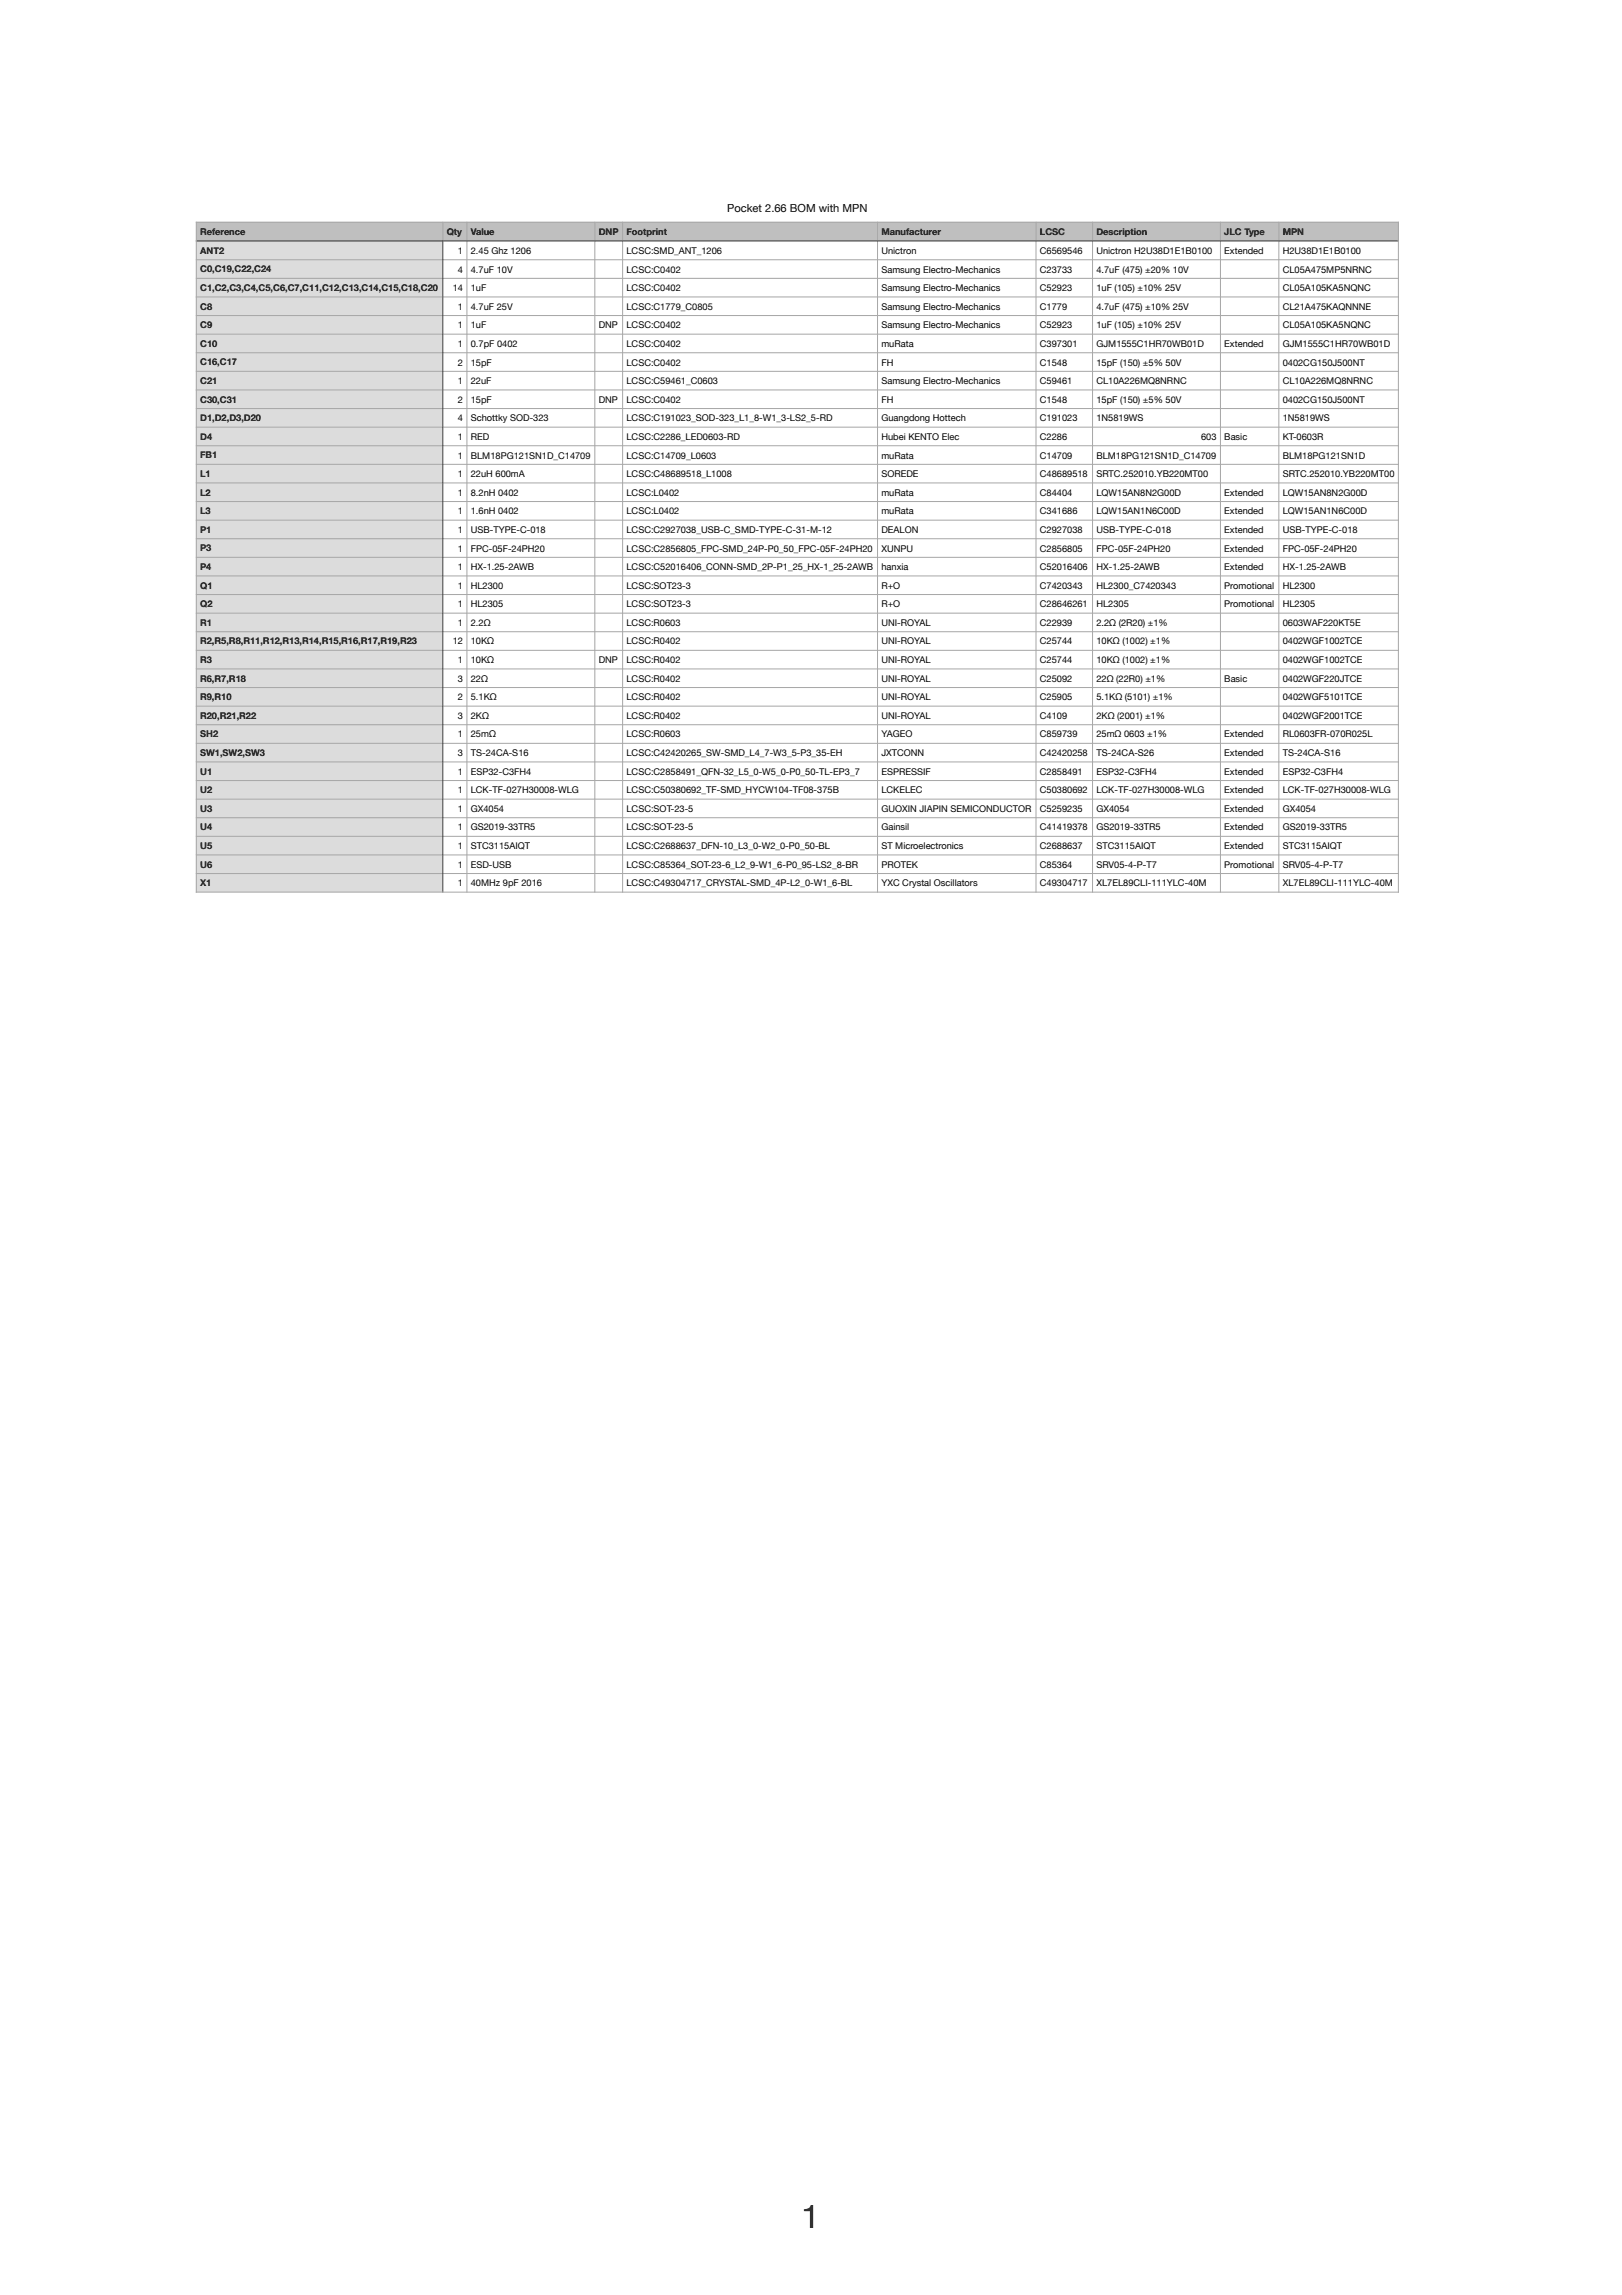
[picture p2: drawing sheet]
<svg xmlns="http://www.w3.org/2000/svg" width="617mm" height="874mm" viewBox="0 0 617 874" stroke-linecap="round" stroke-linejoin="round" font-family="sans-serif">
<defs><g id="words">
<text font-size="12.4" x="305" y="848.3">1</text>
<text font-size="4.2" x="276.8" y="80.8">Pocket 2.66 BOM with MPN</text>
<g font-size="3.5">
<text x="76.2" y="89.4">Reference</text>
<text x="170" y="89.4">Qty</text>
<text x="179.2" y="89.4">Value</text>
<text x="227.9" y="89.4">DNP</text>
<text x="238.5" y="89.4">Footprint</text>
<text x="335.5" y="89.4">Manufacturer</text>
<text x="395.8" y="89.4">LCSC</text>
<text x="417.3" y="89.4">Description</text>
<text x="466" y="89.4">JLC Type</text>
<text x="488.2" y="89.4">MPN</text>
<text x="76.2" y="96.6">ANT2</text>
<text x="174.3" y="96.7">1</text>
<text x="179.2" y="96.7">2.45 Ghz 1206</text>
<text x="238.5" y="96.7">LCSC:SMD_ANT_1206</text>
<text x="335.5" y="96.7">Unictron</text>
<text x="395.8" y="96.7">C6569546</text>
<text x="417.3" y="96.7">Unictron H2U38D1E1B0100</text>
<text x="466" y="96.7">Extended</text>
<text x="488.2" y="96.7">H2U38D1E1B0100</text>
<text x="76.2" y="103.7">C0,C19,C22,C24</text>
<text x="174.3" y="103.7">4</text>
<text x="179.2" y="103.7">4.7uF 10V</text>
<text x="238.5" y="103.7">LCSC:C0402</text>
<text x="335.5" y="103.7">Samsung Electro-Mechanics</text>
<text x="395.8" y="103.7">C23733</text>
<text x="417.3" y="103.7">4.7uF (475) ±20% 10V</text>
<text x="488.2" y="103.7">CL05A475MP5NRNC</text>
<text x="76.2" y="110.8">C1,C2,C3,C4,C5,C6,C7,C11,C12,C13,C14,C15,C18,C20</text>
<text x="172.3" y="110.8">14</text>
<text x="179.2" y="110.8">1uF</text>
<text x="238.5" y="110.8">LCSC:C0402</text>
<text x="335.5" y="110.8">Samsung Electro-Mechanics</text>
<text x="395.8" y="110.8">C52923</text>
<text x="417.3" y="110.8">1uF (105) ±10% 25V</text>
<text x="488.2" y="110.8">CL05A105KA5NQNC</text>
<text x="76.2" y="117.9">C8</text>
<text x="174.3" y="117.9">1</text>
<text x="179.2" y="117.9">4.7uF 25V</text>
<text x="238.5" y="117.9">LCSC:C1779_C0805</text>
<text x="335.5" y="117.9">Samsung Electro-Mechanics</text>
<text x="395.8" y="117.9">C1779</text>
<text x="417.3" y="117.9">4.7uF (475) ±10% 25V</text>
<text x="488.2" y="117.9">CL21A475KAQNNNE</text>
<text x="76.2" y="125">C9</text>
<text x="174.3" y="125">1</text>
<text x="179.2" y="125">1uF</text>
<text x="227.9" y="125">DNP</text>
<text x="238.5" y="125">LCSC:C0402</text>
<text x="335.5" y="125">Samsung Electro-Mechanics</text>
<text x="395.8" y="125">C52923</text>
<text x="417.3" y="125">1uF (105) ±10% 25V</text>
<text x="488.2" y="125">CL05A105KA5NQNC</text>
<text x="76.2" y="132">C10</text>
<text x="174.3" y="132.1">1</text>
<text x="179.2" y="132.1">0.7pF 0402</text>
<text x="238.5" y="132.1">LCSC:C0402</text>
<text x="335.5" y="132.1">muRata</text>
<text x="395.8" y="132.1">C397301</text>
<text x="417.3" y="132.1">GJM1555C1HR70WB01D</text>
<text x="466" y="132.1">Extended</text>
<text x="488.2" y="132.1">GJM1555C1HR70WB01D</text>
<text x="76.2" y="139.1">C16,C17</text>
<text x="174.3" y="139.1">2</text>
<text x="179.2" y="139.1">15pF</text>
<text x="238.5" y="139.1">LCSC:C0402</text>
<text x="335.5" y="139.1">FH</text>
<text x="395.8" y="139.1">C1548</text>
<text x="417.3" y="139.1">15pF (150) ±5% 50V</text>
<text x="488.2" y="139.1">0402CG150J500NT</text>
<text x="76.2" y="146.2">C21</text>
<text x="174.3" y="146.2">1</text>
<text x="179.2" y="146.2">22uF</text>
<text x="238.5" y="146.2">LCSC:C59461_C0603</text>
<text x="335.5" y="146.2">Samsung Electro-Mechanics</text>
<text x="395.8" y="146.2">C59461</text>
<text x="417.3" y="146.2">CL10A226MQ8NRNC</text>
<text x="488.2" y="146.2">CL10A226MQ8NRNC</text>
<text x="76.2" y="153.3">C30,C31</text>
<text x="174.3" y="153.3">2</text>
<text x="179.2" y="153.3">15pF</text>
<text x="227.9" y="153.3">DNP</text>
<text x="238.5" y="153.3">LCSC:C0402</text>
<text x="335.5" y="153.3">FH</text>
<text x="395.8" y="153.3">C1548</text>
<text x="417.3" y="153.3">15pF (150) ±5% 50V</text>
<text x="488.2" y="153.3">0402CG150J500NT</text>
<text x="76.2" y="160.4">D1,D2,D3,D20</text>
<text x="174.3" y="160.4">4</text>
<text x="179.2" y="160.4">Schottky SOD-323</text>
<text x="238.5" y="160.4">LCSC:C191023_SOD-323_L1_8-W1_3-LS2_5-RD</text>
<text x="335.5" y="160.4">Guangdong Hottech</text>
<text x="395.8" y="160.4">C191023</text>
<text x="417.3" y="160.4">1N5819WS</text>
<text x="488.2" y="160.4">1N5819WS</text>
<text x="76.2" y="167.4">D4</text>
<text x="174.3" y="167.5">1</text>
<text x="179.2" y="167.5">RED</text>
<text x="238.5" y="167.5">LCSC:C2286_LED0603-RD</text>
<text x="335.5" y="167.5">Hubei KENTO Elec</text>
<text x="395.8" y="167.5">C2286</text>
<text x="457.2" y="167.5">603</text>
<text x="466" y="167.5">Basic</text>
<text x="488.2" y="167.5">KT-0603R</text>
<text x="76.2" y="174.5">FB1</text>
<text x="174.3" y="174.5">1</text>
<text x="179.2" y="174.5">BLM18PG121SN1D_C14709</text>
<text x="238.5" y="174.5">LCSC:C14709_L0603</text>
<text x="335.5" y="174.5">muRata</text>
<text x="395.8" y="174.5">C14709</text>
<text x="417.3" y="174.5">BLM18PG121SN1D_C14709</text>
<text x="488.2" y="174.5">BLM18PG121SN1D</text>
<text x="76.2" y="181.6">L1</text>
<text x="174.3" y="181.6">1</text>
<text x="179.2" y="181.6">22uH 600mA</text>
<text x="238.5" y="181.6">LCSC:C48689518_L1008</text>
<text x="335.5" y="181.6">SOREDE</text>
<text x="395.8" y="181.6">C48689518</text>
<text x="417.3" y="181.6">SRTC.252010.YB220MT00</text>
<text x="488.2" y="181.6">SRTC.252010.YB220MT00</text>
<text x="76.2" y="188.7">L2</text>
<text x="174.3" y="188.7">1</text>
<text x="179.2" y="188.7">8.2nH 0402</text>
<text x="238.5" y="188.7">LCSC:L0402</text>
<text x="335.5" y="188.7">muRata</text>
<text x="395.8" y="188.7">C84404</text>
<text x="417.3" y="188.7">LQW15AN8N2G00D</text>
<text x="466" y="188.7">Extended</text>
<text x="488.2" y="188.7">LQW15AN8N2G00D</text>
<text x="76.2" y="195.8">L3</text>
<text x="174.3" y="195.8">1</text>
<text x="179.2" y="195.8">1.6nH 0402</text>
<text x="238.5" y="195.8">LCSC:L0402</text>
<text x="335.5" y="195.8">muRata</text>
<text x="395.8" y="195.8">C341686</text>
<text x="417.3" y="195.8">LQW15AN1N6C00D</text>
<text x="466" y="195.8">Extended</text>
<text x="488.2" y="195.8">LQW15AN1N6C00D</text>
<text x="76.2" y="202.8">P1</text>
<text x="174.3" y="202.9">1</text>
<text x="179.2" y="202.9">USB-TYPE-C-018</text>
<text x="238.5" y="202.9">LCSC:C2927038_USB-C_SMD-TYPE-C-31-M-12</text>
<text x="335.5" y="202.9">DEALON</text>
<text x="395.8" y="202.9">C2927038</text>
<text x="417.3" y="202.9">USB-TYPE-C-018</text>
<text x="466" y="202.9">Extended</text>
<text x="488.2" y="202.9">USB-TYPE-C-018</text>
<text x="76.2" y="209.9">P3</text>
<text x="174.3" y="209.9">1</text>
<text x="179.2" y="209.9">FPC-05F-24PH20</text>
<text x="238.5" y="209.9">LCSC:C2856805_FPC-SMD_24P-P0_50_FPC-05F-24PH20</text>
<text x="335.5" y="209.9">XUNPU</text>
<text x="395.8" y="209.9">C2856805</text>
<text x="417.3" y="209.9">FPC-05F-24PH20</text>
<text x="466" y="209.9">Extended</text>
<text x="488.2" y="209.9">FPC-05F-24PH20</text>
<text x="76.2" y="217">P4</text>
<text x="174.3" y="217">1</text>
<text x="179.2" y="217">HX-1.25-2AWB</text>
<text x="238.5" y="217">LCSC:C52016406_CONN-SMD_2P-P1_25_HX-1_25-2AWB</text>
<text x="335.5" y="217">hanxia</text>
<text x="395.8" y="217">C52016406</text>
<text x="417.3" y="217">HX-1.25-2AWB</text>
<text x="466" y="217">Extended</text>
<text x="488.2" y="217">HX-1.25-2AWB</text>
<text x="76.2" y="224.1">Q1</text>
<text x="174.3" y="224.1">1</text>
<text x="179.2" y="224.1">HL2300</text>
<text x="238.5" y="224.1">LCSC:SOT23-3</text>
<text x="335.5" y="224.1">R+O</text>
<text x="395.8" y="224.1">C7420343</text>
<text x="417.3" y="224.1">HL2300_C7420343</text>
<text x="466" y="224.1">Promotional</text>
<text x="488.2" y="224.1">HL2300</text>
<text x="76.2" y="231.2">Q2</text>
<text x="174.3" y="231.2">1</text>
<text x="179.2" y="231.2">HL2305</text>
<text x="238.5" y="231.2">LCSC:SOT23-3</text>
<text x="335.5" y="231.2">R+O</text>
<text x="395.8" y="231.2">C28646261</text>
<text x="417.3" y="231.2">HL2305</text>
<text x="466" y="231.2">Promotional</text>
<text x="488.2" y="231.2">HL2305</text>
<text x="76.2" y="238.2">R1</text>
<text x="174.3" y="238.3">1</text>
<text x="179.2" y="238.3">2.2Ω</text>
<text x="238.5" y="238.3">LCSC:R0603</text>
<text x="335.5" y="238.3">UNI-ROYAL</text>
<text x="395.8" y="238.3">C22939</text>
<text x="417.3" y="238.3">2.2Ω (2R20) ±1%</text>
<text x="488.2" y="238.3">0603WAF220KT5E</text>
<text x="76.2" y="245.3">R2,R5,R8,R11,R12,R13,R14,R15,R16,R17,R19,R23</text>
<text x="172.3" y="245.3">12</text>
<text x="179.2" y="245.3">10KΩ</text>
<text x="238.5" y="245.3">LCSC:R0402</text>
<text x="335.5" y="245.3">UNI-ROYAL</text>
<text x="395.8" y="245.3">C25744</text>
<text x="417.3" y="245.3">10KΩ (1002) ±1%</text>
<text x="488.2" y="245.3">0402WGF1002TCE</text>
<text x="76.2" y="252.4">R3</text>
<text x="174.3" y="252.4">1</text>
<text x="179.2" y="252.4">10KΩ</text>
<text x="227.9" y="252.4">DNP</text>
<text x="238.5" y="252.4">LCSC:R0402</text>
<text x="335.5" y="252.4">UNI-ROYAL</text>
<text x="395.8" y="252.4">C25744</text>
<text x="417.3" y="252.4">10KΩ (1002) ±1%</text>
<text x="488.2" y="252.4">0402WGF1002TCE</text>
<text x="76.2" y="259.5">R6,R7,R18</text>
<text x="174.3" y="259.5">3</text>
<text x="179.2" y="259.5">22Ω</text>
<text x="238.5" y="259.5">LCSC:R0402</text>
<text x="335.5" y="259.5">UNI-ROYAL</text>
<text x="395.8" y="259.5">C25092</text>
<text x="417.3" y="259.5">22Ω (22R0) ±1%</text>
<text x="466" y="259.5">Basic</text>
<text x="488.2" y="259.5">0402WGF220JTCE</text>
<text x="76.2" y="266.6">R9,R10</text>
<text x="174.3" y="266.6">2</text>
<text x="179.2" y="266.6">5.1KΩ</text>
<text x="238.5" y="266.6">LCSC:R0402</text>
<text x="335.5" y="266.6">UNI-ROYAL</text>
<text x="395.8" y="266.6">C25905</text>
<text x="417.3" y="266.6">5.1KΩ (5101) ±1%</text>
<text x="488.2" y="266.6">0402WGF5101TCE</text>
<text x="76.2" y="273.6">R20,R21,R22</text>
<text x="174.3" y="273.7">3</text>
<text x="179.2" y="273.7">2KΩ</text>
<text x="238.5" y="273.7">LCSC:R0402</text>
<text x="335.5" y="273.7">UNI-ROYAL</text>
<text x="395.8" y="273.7">C4109</text>
<text x="417.3" y="273.7">2KΩ (2001) ±1%</text>
<text x="488.2" y="273.7">0402WGF2001TCE</text>
<text x="76.2" y="280.7">SH2</text>
<text x="174.3" y="280.7">1</text>
<text x="179.2" y="280.7">25mΩ</text>
<text x="238.5" y="280.7">LCSC:R0603</text>
<text x="335.5" y="280.7">YAGEO</text>
<text x="395.8" y="280.7">C859739</text>
<text x="417.3" y="280.7">25mΩ 0603 ±1%</text>
<text x="466" y="280.7">Extended</text>
<text x="488.2" y="280.7">RL0603FR-070R025L</text>
<text x="76.2" y="287.8">SW1,SW2,SW3</text>
<text x="174.3" y="287.8">3</text>
<text x="179.2" y="287.8">TS-24CA-S16</text>
<text x="238.5" y="287.8">LCSC:C42420265_SW-SMD_L4_7-W3_5-P3_35-EH</text>
<text x="335.5" y="287.8">JXTCONN</text>
<text x="395.8" y="287.8">C42420258</text>
<text x="417.3" y="287.8">TS-24CA-S26</text>
<text x="466" y="287.8">Extended</text>
<text x="488.2" y="287.8">TS-24CA-S16</text>
<text x="76.2" y="294.9">U1</text>
<text x="174.3" y="294.9">1</text>
<text x="179.2" y="294.9">ESP32-C3FH4</text>
<text x="238.5" y="294.9">LCSC:C2858491_QFN-32_L5_0-W5_0-P0_50-TL-EP3_7</text>
<text x="335.5" y="294.9">ESPRESSIF</text>
<text x="395.8" y="294.9">C2858491</text>
<text x="417.3" y="294.9">ESP32-C3FH4</text>
<text x="466" y="294.9">Extended</text>
<text x="488.2" y="294.9">ESP32-C3FH4</text>
<text x="76.2" y="302">U2</text>
<text x="174.3" y="302">1</text>
<text x="179.2" y="302">LCK-TF-027H30008-WLG</text>
<text x="238.5" y="302">LCSC:C50380692_TF-SMD_HYCW104-TF08-375B</text>
<text x="335.5" y="302">LCKELEC</text>
<text x="395.8" y="302">C50380692</text>
<text x="417.3" y="302">LCK-TF-027H30008-WLG</text>
<text x="466" y="302">Extended</text>
<text x="488.2" y="302">LCK-TF-027H30008-WLG</text>
<text x="76.2" y="309">U3</text>
<text x="174.3" y="309.1">1</text>
<text x="179.2" y="309.1">GX4054</text>
<text x="238.5" y="309.1">LCSC:SOT-23-5</text>
<text x="335.5" y="309.1">GUOXIN JIAPIN SEMICONDUCTOR</text>
<text x="395.8" y="309.1">C5259235</text>
<text x="417.3" y="309.1">GX4054</text>
<text x="466" y="309.1">Extended</text>
<text x="488.2" y="309.1">GX4054</text>
<text x="76.2" y="316.1">U4</text>
<text x="174.3" y="316.1">1</text>
<text x="179.2" y="316.1">GS2019-33TR5</text>
<text x="238.5" y="316.1">LCSC:SOT-23-5</text>
<text x="335.5" y="316.1">Gainsil</text>
<text x="395.8" y="316.1">C41419378</text>
<text x="417.3" y="316.1">GS2019-33TR5</text>
<text x="466" y="316.1">Extended</text>
<text x="488.2" y="316.1">GS2019-33TR5</text>
<text x="76.2" y="323.2">U5</text>
<text x="174.3" y="323.2">1</text>
<text x="179.2" y="323.2">STC3115AIQT</text>
<text x="238.5" y="323.2">LCSC:C2688637_DFN-10_L3_0-W2_0-P0_50-BL</text>
<text x="335.5" y="323.2">ST Microelectronics</text>
<text x="395.8" y="323.2">C2688637</text>
<text x="417.3" y="323.2">STC3115AIQT</text>
<text x="466" y="323.2">Extended</text>
<text x="488.2" y="323.2">STC3115AIQT</text>
<text x="76.2" y="330.3">U6</text>
<text x="174.3" y="330.3">1</text>
<text x="179.2" y="330.3">ESD-USB</text>
<text x="238.5" y="330.3">LCSC:C85364_SOT-23-6_L2_9-W1_6-P0_95-LS2_8-BR</text>
<text x="335.5" y="330.3">PROTEK</text>
<text x="395.8" y="330.3">C85364</text>
<text x="417.3" y="330.3">SRV05-4-P-T7</text>
<text x="466" y="330.3">Promotional</text>
<text x="488.2" y="330.3">SRV05-4-P-T7</text>
<text x="76.2" y="337.4">X1</text>
<text x="174.3" y="337.4">1</text>
<text x="179.2" y="337.4">40MHz 9pF 2016</text>
<text x="238.5" y="337.4">LCSC:C49304717_CRYSTAL-SMD_4P-L2_0-W1_6-BL</text>
<text x="335.5" y="337.4">YXC Crystal Oscillators</text>
<text x="395.8" y="337.4">C49304717</text>
<text x="417.3" y="337.4">XL7EL89CLI-111YLC-40M</text>
<text x="488.2" y="337.4">XL7EL89CLI-111YLC-40M</text>
</g>
</g></defs>
<g fill="#bec0bf">
<path d="M74.7 84.6h93.8v7.1h-93.8z"/>
<path d="M168.5 84.6h9.2v7.1h-9.2z"/>
<path d="M177.7 84.6h48.7v7.1h-48.7z"/>
<path d="M226.4 84.6h10.6v7.1h-10.6z"/>
<path d="M237 84.6h97v7.1h-97z"/>
<path d="M334 84.6h60.3v7.1h-60.3z"/>
<path d="M394.3 84.6h21.5v7.1h-21.5z"/>
<path d="M415.8 84.6h48.7v7.1h-48.7z"/>
<path d="M464.5 84.6h22.3v7.1h-22.3z"/>
<path d="M486.8 84.6h45.5v7.1h-45.5z"/>
</g>
<g fill="#dcdcdc">
<path d="M74.7 91.7h93.8v7.2h-93.8z"/>
<path d="M74.7 98.9h93.8v7.1h-93.8z"/>
<path d="M74.7 106h93.8v7h-93.8z"/>
<path d="M74.7 113h93.8v7.1h-93.8z"/>
<path d="M74.7 120.1h93.8v7.1h-93.8z"/>
<path d="M74.7 127.2h93.8v7.1h-93.8z"/>
<path d="M74.7 134.3h93.8v7.1h-93.8z"/>
<path d="M74.7 141.4h93.8v7h-93.8z"/>
<path d="M74.7 148.4h93.8v7.1h-93.8z"/>
<path d="M74.7 155.5h93.8v7.1h-93.8z"/>
<path d="M74.7 162.6h93.8v7.1h-93.8z"/>
<path d="M74.7 169.7h93.8v7.1h-93.8z"/>
<path d="M74.7 176.8h93.8v7h-93.8z"/>
<path d="M74.7 183.8h93.8v7.1h-93.8z"/>
<path d="M74.7 190.9h93.8v7.1h-93.8z"/>
<path d="M74.7 198h93.8v7.1h-93.8z"/>
<path d="M74.7 205.1h93.8v7.1h-93.8z"/>
<path d="M74.7 212.2h93.8v7h-93.8z"/>
<path d="M74.7 219.2h93.8v7.1h-93.8z"/>
<path d="M74.7 226.3h93.8v7.1h-93.8z"/>
<path d="M74.7 233.4h93.8v7.1h-93.8z"/>
<path d="M74.7 240.5h93.8v7.1h-93.8z"/>
<path d="M74.7 247.6h93.8v7h-93.8z"/>
<path d="M74.7 254.6h93.8v7.1h-93.8z"/>
<path d="M74.7 261.7h93.8v7.1h-93.8z"/>
<path d="M74.7 268.8h93.8v7.1h-93.8z"/>
<path d="M74.7 275.9h93.8v7.1h-93.8z"/>
<path d="M74.7 283h93.8v7h-93.8z"/>
<path d="M74.7 290h93.8v7.1h-93.8z"/>
<path d="M74.7 297.1h93.8v7.1h-93.8z"/>
<path d="M74.7 304.2h93.8v7.1h-93.8z"/>
<path d="M74.7 311.3h93.8v7.1h-93.8z"/>
<path d="M74.7 318.4h93.8v7h-93.8z"/>
<path d="M74.7 325.4h93.8v7.1h-93.8z"/>
<path d="M74.7 332.5h93.8v7.1h-93.8z"/>
</g>
<g fill="none" stroke="#a6a6a6" stroke-width=".38">
<path d="M74.5 98.9h457.9M74.5 84.6h457.9M74.7 84.4v255.4M168.5 84.4v7.2M177.7 84.4v255.4M226.4 84.4v255.4M237 84.4v255.4M334 84.4v255.4M394.3 84.4v255.4M415.8 84.4v255.4M464.5 84.4v255.4M486.8 84.4v255.4"/>
<path d="M532.3 84.4v255.4M74.5 106h457.9M74.5 113h457.9M74.5 120.1h457.9M74.5 127.2h457.9M74.5 134.3h457.9M74.5 141.4h457.9M74.5 148.4h457.9M74.5 155.5h457.9M74.5 162.6h457.9M74.5 169.7h457.9M74.5 176.8h457.9"/>
<path d="M74.5 183.8h457.9M74.5 190.9h457.9M74.5 198h457.9M74.5 205.1h457.9M74.5 212.2h457.9M74.5 219.2h457.9M74.5 226.3h457.9M74.5 233.4h457.9M74.5 240.5h457.9M74.5 247.6h457.9M74.5 254.6h457.9M74.5 261.7h457.9"/>
<path d="M74.5 268.8h457.9M74.5 275.9h457.9M74.5 283h457.9M74.5 290h457.9M74.5 297.1h457.9M74.5 304.2h457.9M74.5 311.3h457.9M74.5 318.4h457.9M74.5 325.4h457.9M74.5 332.5h457.9M74.5 339.6h457.9"/>
</g>
<path d="M74.5 91.7h457.9M168.5 91.6v248.2" fill="none" stroke="#404040" stroke-width=".38"/>
<use href="#words"/>
</svg>
